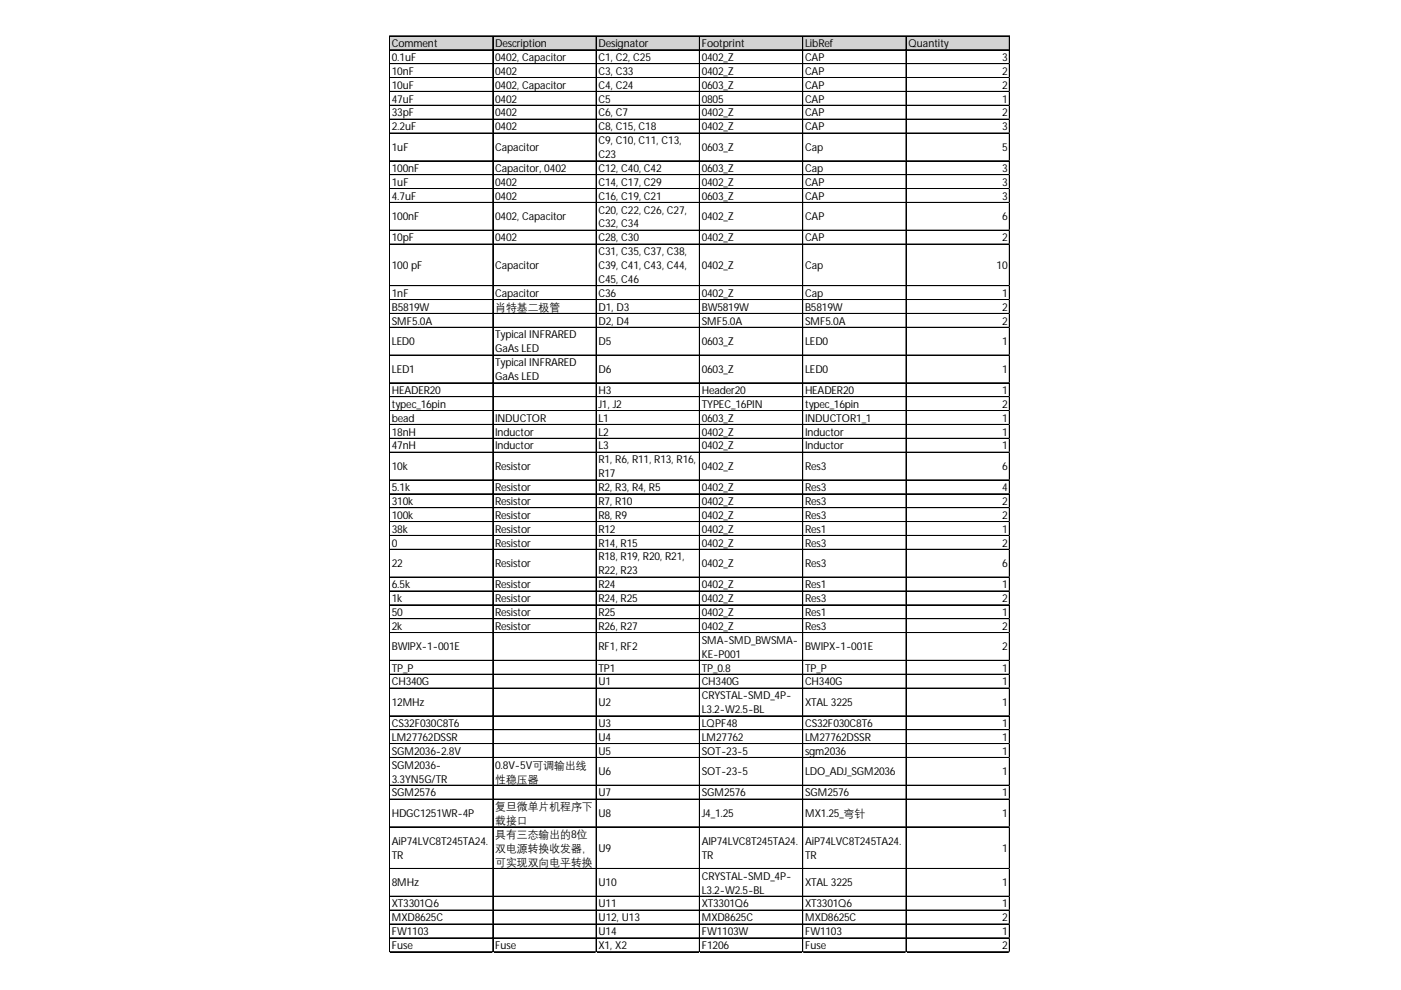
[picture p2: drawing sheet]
<svg xmlns="http://www.w3.org/2000/svg" width="297mm" height="210mm" viewBox="0 0 297 210" stroke-linecap="round" stroke-linejoin="round" font-family="sans-serif">
<defs><g id="words">
<g font-size="2.3">
<text x="83.1" y="10">Comment</text>
<text x="105" y="10">Description</text>
<text x="126.9" y="10">Designator</text>
<text x="148.8" y="10">Footprint</text>
<text x="170.7" y="10">LibRef</text>
<text x="192.6" y="10">Quantity</text>
<text x="83.1" y="12.9">0.1uF</text>
<text x="83.1" y="15.9">10nF</text>
<text x="105" y="12.9">0402, Capacitor</text>
<text x="105" y="15.9">0402</text>
<text x="126.9" y="12.9">C1, C2, C25</text>
<text x="126.9" y="15.9">C3, C33</text>
<text x="148.8" y="12.9">0402_Z</text>
<text x="148.8" y="15.9">0402_Z</text>
<text x="170.7" y="12.9">CAP</text>
<text x="170.7" y="15.9">CAP</text>
<text x="212.5" y="12.9">3</text>
<text x="212.5" y="15.9">2</text>
<text x="83.1" y="18.8">10uF</text>
<text x="83.1" y="21.7">47uF</text>
<text x="105" y="18.8">0402, Capacitor</text>
<text x="105" y="21.7">0402</text>
<text x="126.9" y="18.8">C4, C24</text>
<text x="126.9" y="21.7">C5</text>
<text x="148.8" y="18.8">0603_Z</text>
<text x="148.8" y="21.7">0805</text>
<text x="170.7" y="18.8">CAP</text>
<text x="170.7" y="21.7">CAP</text>
<text x="212.5" y="18.8">2</text>
<text x="212.5" y="21.7">1</text>
<text x="83.1" y="24.7">33pF</text>
<text x="83.1" y="27.6">2.2uF</text>
<text x="105" y="24.7">0402</text>
<text x="105" y="27.6">0402</text>
<text x="126.9" y="24.7">C6, C7</text>
<text x="126.9" y="27.6">C8, C15, C18</text>
<text x="148.8" y="24.7">0402_Z</text>
<text x="148.8" y="27.6">0402_Z</text>
<text x="170.7" y="24.7">CAP</text>
<text x="170.7" y="27.6">CAP</text>
<text x="212.5" y="24.7">2</text>
<text x="212.5" y="27.6">3</text>
<text x="83.1" y="32">1uF</text>
<text x="105" y="32">Capacitor</text>
<text x="126.9" y="30.6">C9, C10, C11, C13,</text>
<text x="126.9" y="33.5">C23</text>
<text x="148.8" y="32">0603_Z</text>
<text x="170.7" y="32">Cap</text>
<text x="212.5" y="32">5</text>
<text x="83.1" y="36.5">100nF</text>
<text x="83.1" y="39.4">1uF</text>
<text x="105" y="36.5">Capacitor, 0402</text>
<text x="105" y="39.4">0402</text>
<text x="126.9" y="36.5">C12, C40, C42</text>
<text x="126.9" y="39.4">C14, C17, C29</text>
<text x="148.8" y="36.5">0603_Z</text>
<text x="148.8" y="39.4">0402_Z</text>
<text x="170.7" y="36.5">Cap</text>
<text x="170.7" y="39.4">CAP</text>
<text x="212.5" y="36.5">3</text>
<text x="212.5" y="39.4">3</text>
<text x="83.1" y="42.3">4.7uF</text>
<text x="83.1" y="46.7">100nF</text>
<text x="105" y="42.3">0402</text>
<text x="105" y="46.7">0402, Capacitor</text>
<text x="126.9" y="42.3">C16, C19, C21</text>
<text x="126.9" y="45.3">C20, C22, C26, C27,</text>
<text x="148.8" y="42.3">0603_Z</text>
<text x="148.8" y="46.7">0402_Z</text>
<text x="170.7" y="42.3">CAP</text>
<text x="170.7" y="46.7">CAP</text>
<text x="212.5" y="42.3">3</text>
<text x="212.5" y="46.7">6</text>
<text x="83.1" y="51.2">10pF</text>
<text x="105" y="51.2">0402</text>
<text x="126.9" y="48.2">C32, C34</text>
<text x="126.9" y="51.2">C28, C30</text>
<text x="148.8" y="51.2">0402_Z</text>
<text x="170.7" y="51.2">CAP</text>
<text x="212.5" y="51.2">2</text>
<text x="83.1" y="57.1">100pF</text>
<text x="105" y="57.1">Capacitor</text>
<text x="126.9" y="54.1">C31, C35, C37, C38,</text>
<text x="126.9" y="57.1">C39, C41, C43, C44,</text>
<text x="126.9" y="60">C45, C46</text>
<text x="148.8" y="57.1">0402_Z</text>
<text x="170.7" y="57.1">Cap</text>
<text x="211.3" y="57.1">10</text>
<text x="83.1" y="62.9">1nF</text>
<text x="83.1" y="65.9">B5819W</text>
<text x="105" y="62.9">Capacitor</text>
<text x="105" y="65.9">肖特基二极管</text>
<text x="126.9" y="62.9">C36</text>
<text x="126.9" y="65.9">D1, D3</text>
<text x="148.8" y="62.9">0402_Z</text>
<text x="148.8" y="65.9">BW5819W</text>
<text x="170.7" y="62.9">Cap</text>
<text x="170.7" y="65.9">B5819W</text>
<text x="212.5" y="62.9">1</text>
<text x="212.5" y="65.9">2</text>
<text x="83.1" y="68.8">SMF5.0A</text>
<text x="105" y="71.8">Typical INFRARED</text>
<text x="126.9" y="68.8">D2, D4</text>
<text x="148.8" y="68.8">SMF5.0A</text>
<text x="170.7" y="68.8">SMF5.0A</text>
<text x="212.5" y="68.8">2</text>
<text x="83.1" y="73.2">LED0</text>
<text x="105" y="74.7">GaAsLED</text>
<text x="105" y="77.6">Typical INFRARED</text>
<text x="126.9" y="73.2">D5</text>
<text x="148.8" y="73.2">0603_Z</text>
<text x="170.7" y="73.2">LED0</text>
<text x="212.5" y="73.2">1</text>
<text x="83.1" y="79.1">LED1</text>
<text x="83.1" y="83.5">HEADER20</text>
<text x="105" y="80.6">GaAsLED</text>
<text x="126.9" y="79.1">D6</text>
<text x="126.9" y="83.5">H3</text>
<text x="148.8" y="79.1">0603_Z</text>
<text x="148.8" y="83.5">Header20</text>
<text x="170.7" y="79.1">LED0</text>
<text x="170.7" y="83.5">HEADER20</text>
<text x="212.5" y="79.1">1</text>
<text x="212.5" y="83.5">1</text>
<text x="83.1" y="86.5">typec_16pin</text>
<text x="83.1" y="89.4">bead</text>
<text x="105" y="89.4">INDUCTOR</text>
<text x="126.9" y="86.5">J1, J2</text>
<text x="126.9" y="89.4">L1</text>
<text x="148.8" y="86.5">TYPEC_16PIN</text>
<text x="148.8" y="89.4">0603_Z</text>
<text x="170.7" y="86.5">typec_16pin</text>
<text x="170.7" y="89.4">INDUCTOR1_1</text>
<text x="212.5" y="86.5">2</text>
<text x="212.5" y="89.4">1</text>
<text x="83.1" y="92.4">18nH</text>
<text x="83.1" y="95.3">47nH</text>
<text x="105" y="92.4">Inductor</text>
<text x="105" y="95.3">Inductor</text>
<text x="126.9" y="92.4">L2</text>
<text x="126.9" y="95.3">L3</text>
<text x="148.8" y="92.4">0402_Z</text>
<text x="148.8" y="95.3">0402_Z</text>
<text x="170.7" y="92.4">Inductor</text>
<text x="170.7" y="95.3">Inductor</text>
<text x="212.5" y="92.4">1</text>
<text x="212.5" y="95.3">1</text>
<text x="83.1" y="99.7">10k</text>
<text x="105" y="99.7">Resistor</text>
<text x="126.9" y="98.2">R1, R6, R11, R13, R16,</text>
<text x="126.9" y="101.2">R17</text>
<text x="148.8" y="99.7">0402_Z</text>
<text x="170.7" y="99.7">Res3</text>
<text x="212.5" y="99.7">6</text>
<text x="83.1" y="104.1">5.1k</text>
<text x="83.1" y="107.1">310k</text>
<text x="105" y="104.1">Resistor</text>
<text x="105" y="107.1">Resistor</text>
<text x="126.9" y="104.1">R2, R3, R4, R5</text>
<text x="126.9" y="107.1">R7, R10</text>
<text x="148.8" y="104.1">0402_Z</text>
<text x="148.8" y="107.1">0402_Z</text>
<text x="170.7" y="104.1">Res3</text>
<text x="170.7" y="107.1">Res3</text>
<text x="212.5" y="104.1">4</text>
<text x="212.5" y="107.1">2</text>
<text x="83.1" y="110">100k</text>
<text x="83.1" y="113">38k</text>
<text x="105" y="110">Resistor</text>
<text x="105" y="113">Resistor</text>
<text x="126.9" y="110">R8, R9</text>
<text x="126.9" y="113">R12</text>
<text x="148.8" y="110">0402_Z</text>
<text x="148.8" y="113">0402_Z</text>
<text x="170.7" y="110">Res3</text>
<text x="170.7" y="113">Res1</text>
<text x="212.5" y="110">2</text>
<text x="212.5" y="113">1</text>
<text x="83.1" y="115.9">0</text>
<text x="105" y="115.9">Resistor</text>
<text x="126.9" y="115.9">R14, R15</text>
<text x="126.9" y="118.8">R18, R19, R20, R21,</text>
<text x="148.8" y="115.9">0402_Z</text>
<text x="170.7" y="115.9">Res3</text>
<text x="212.5" y="115.9">2</text>
<text x="83.1" y="120.2">22</text>
<text x="83.1" y="124.7">6.5k</text>
<text x="105" y="120.2">Resistor</text>
<text x="105" y="124.7">Resistor</text>
<text x="126.9" y="121.8">R22, R23</text>
<text x="126.9" y="124.7">R24</text>
<text x="148.8" y="120.2">0402_Z</text>
<text x="148.8" y="124.7">0402_Z</text>
<text x="170.7" y="120.2">Res3</text>
<text x="170.7" y="124.7">Res1</text>
<text x="212.5" y="120.2">6</text>
<text x="212.5" y="124.7">1</text>
<text x="83.1" y="127.7">1k</text>
<text x="83.1" y="130.6">50</text>
<text x="105" y="127.7">Resistor</text>
<text x="105" y="130.6">Resistor</text>
<text x="126.9" y="127.7">R24, R25</text>
<text x="126.9" y="130.6">R25</text>
<text x="148.8" y="127.7">0402_Z</text>
<text x="148.8" y="130.6">0402_Z</text>
<text x="170.7" y="127.7">Res3</text>
<text x="170.7" y="130.6">Res1</text>
<text x="212.5" y="127.7">2</text>
<text x="212.5" y="130.6">1</text>
<text x="83.1" y="133.5">2k</text>
<text x="83.1" y="137.9">BWIPX-1-001E</text>
<text x="105" y="133.5">Resistor</text>
<text x="126.9" y="133.5">R26, R27</text>
<text x="126.9" y="137.9">RF1, RF2</text>
<text x="148.8" y="133.5">0402_Z</text>
<text x="148.8" y="136.5">SMA-SMD_BWSMA-</text>
<text x="170.7" y="133.5">Res3</text>
<text x="170.7" y="137.9">BWIPX-1-001E</text>
<text x="212.5" y="133.5">2</text>
<text x="212.5" y="137.9">2</text>
<text x="83.1" y="142.4">TP_P</text>
<text x="126.9" y="142.4">TP1</text>
<text x="148.8" y="139.4">KE-P001</text>
<text x="148.8" y="142.4">TP_0.8</text>
<text x="170.7" y="142.4">TP_P</text>
<text x="212.5" y="142.4">1</text>
<text x="83.1" y="145.3">CH340G</text>
<text x="83.1" y="149.7">12MHz</text>
<text x="126.9" y="145.3">U1</text>
<text x="126.9" y="149.7">U2</text>
<text x="148.8" y="145.3">CH340G</text>
<text x="148.8" y="148.3">CRYSTAL-SMD_4P-</text>
<text x="170.7" y="145.3">CH340G</text>
<text x="170.7" y="149.7">XTAL 3225</text>
<text x="212.5" y="145.3">1</text>
<text x="212.5" y="149.7">1</text>
<text x="83.1" y="154.1">CS32F030C8T6</text>
<text x="126.9" y="154.1">U3</text>
<text x="148.8" y="151.2">L3.2-W2.5-BL</text>
<text x="148.8" y="154.1">LQPF48</text>
<text x="170.7" y="154.1">CS32F030C8T6</text>
<text x="212.5" y="154.1">1</text>
<text x="83.1" y="157.1">LM27762DSSR</text>
<text x="83.1" y="160">SGM2036-2.8V</text>
<text x="126.9" y="157.1">U4</text>
<text x="126.9" y="160">U5</text>
<text x="148.8" y="157.1">LM27762</text>
<text x="148.8" y="160">SOT-23-5</text>
<text x="170.7" y="157.1">LM27762DSSR</text>
<text x="170.7" y="160">sgm2036</text>
<text x="212.5" y="157.1">1</text>
<text x="212.5" y="160">1</text>
<text x="83.1" y="163">SGM2036-</text>
<text x="83.1" y="165.9">3.3YN5G/TR</text>
<text x="105" y="163">0.8V-5V可调输出线</text>
<text x="105" y="165.9">性稳压器</text>
<text x="126.9" y="164.4">U6</text>
<text x="148.8" y="164.4">SOT-23-5</text>
<text x="170.7" y="164.4">LDO_ADJ_SGM2036</text>
<text x="212.5" y="164.4">1</text>
<text x="83.1" y="168.9">SGM2576</text>
<text x="83.1" y="173.2">HDGC1251WR-4P</text>
<text x="105" y="171.8">复旦微单片机程序下</text>
<text x="126.9" y="168.9">U7</text>
<text x="126.9" y="173.2">U8</text>
<text x="148.8" y="168.9">SGM2576</text>
<text x="148.8" y="173.2">J4_1.25</text>
<text x="170.7" y="168.9">SGM2576</text>
<text x="170.7" y="173.2">MX1.25_弯针</text>
<text x="212.5" y="168.9">1</text>
<text x="212.5" y="173.2">1</text>
<text x="83.1" y="179.1">AiP74LVC8T245TA24.</text>
<text x="105" y="174.7">载接口</text>
<text x="105" y="177.7">具有三态输出的8位</text>
<text x="148.8" y="179.1">AIP74LVC8T245TA24.</text>
<text x="170.7" y="179.1">AiP74LVC8T245TA24.</text>
<text x="83.1" y="182">TR</text>
<text x="105" y="180.6">双电源转换收发器，</text>
<text x="105" y="183.6">可实现双向电平转换</text>
<text x="126.9" y="180.6">U9</text>
<text x="148.8" y="182">TR</text>
<text x="170.7" y="182">TR</text>
<text x="212.5" y="180.6">1</text>
<text x="83.1" y="187.9">8MHz</text>
<text x="126.9" y="187.9">U10</text>
<text x="148.8" y="186.5">CRYSTAL-SMD_4P-</text>
<text x="148.8" y="189.4">L3.2-W2.5-BL</text>
<text x="170.7" y="187.9">XTAL 3225</text>
<text x="212.5" y="187.9">1</text>
<text x="83.1" y="192.4">XT3301Q6</text>
<text x="83.1" y="195.3">MXD8625C</text>
<text x="126.9" y="192.4">U11</text>
<text x="126.9" y="195.3">U12, U13</text>
<text x="148.8" y="192.4">XT3301Q6</text>
<text x="148.8" y="195.3">MXD8625C</text>
<text x="170.7" y="192.4">XT3301Q6</text>
<text x="170.7" y="195.3">MXD8625C</text>
<text x="212.5" y="192.4">1</text>
<text x="212.5" y="195.3">2</text>
<text x="83.1" y="198.3">FW1103</text>
<text x="83.1" y="201.2">Fuse</text>
<text x="105" y="201.2">Fuse</text>
<text x="126.9" y="198.3">U14</text>
<text x="126.9" y="201.2">X1, X2</text>
<text x="148.8" y="198.3">FW1103W</text>
<text x="148.8" y="201.2">F1206</text>
<text x="170.7" y="198.3">FW1103</text>
<text x="170.7" y="201.2">Fuse</text>
<text x="212.5" y="198.3">1</text>
<text x="212.5" y="201.2">2</text>
</g>
</g></defs>
<path d="M82.6 7.7h131.6v3h-131.6z" fill="#d3d3d3"/>
<g fill="none" stroke="#000" stroke-width=".21">
<path d="M82.6 7.6v194.3M82.7 7.6h131.4M82.7 7.7h131.4M82.7 10.5h131.4M82.7 10.6h131.4M82.7 13.5h131.4M82.7 13.6h131.4M82.7 16.4h131.4M82.7 16.5h131.4M82.7 19.4h131.4M104.5 7.7v194.2M126.4 7.7v194.2"/>
<path d="M148.3 7.7v194.2M170.2 7.7v194.2M192.1 7.7v194.2M214 7.7v194.2M214.1 7.7v194.2M82.7 22.3h131.4M82.7 22.4h131.4M82.7 25.3h131.4M82.7 28.2h131.4M82.7 28.3h131.4M82.7 34.1h131.4M82.7 37h131.4"/>
<path d="M82.7 37.1h131.4M82.7 40h131.4M82.7 42.9h131.4M82.7 43h131.4M82.7 48.8h131.4M82.7 48.9h131.4M82.7 51.7h131.4M82.7 51.8h131.4M82.7 60.6h131.4M82.7 63.5h131.4M82.7 63.6h131.4M82.7 66.4h131.4"/>
<path d="M82.7 66.5h131.4M82.7 69.4h131.4M82.7 69.5h131.4M82.7 75.3h131.4M82.7 81.2h131.4M82.7 84.1h131.4M82.7 84.2h131.4M82.7 87h131.4M82.7 87.1h131.4M82.7 90h131.4M82.7 92.9h131.4M82.7 93h131.4"/>
<path d="M82.7 95.9h131.4M82.7 101.8h131.4M82.7 104.7h131.4M82.7 104.8h131.4M82.7 107.6h131.4M82.7 107.7h131.4M82.7 110.6h131.4M82.7 113.5h131.4M82.7 113.6h131.4M82.7 116.5h131.4M82.7 122.3h131.4M82.7 122.4h131.4"/>
<path d="M82.7 125.3h131.4M82.7 125.4h131.4M82.7 128.2h131.4M82.7 128.3h131.4M82.7 131.2h131.4M82.7 134.1h131.4M82.7 134.2h131.4M82.7 140h131.4M82.7 140.1h131.4M82.7 142.9h131.4M82.7 143h131.4M82.7 145.9h131.4"/>
<path d="M82.7 151.8h131.4M82.7 154.7h131.4M82.7 154.8h131.4M82.7 157.7h131.4M82.7 160.6h131.4M82.7 160.7h131.4M82.7 166.5h131.4M82.7 169.4h131.4M82.7 169.5h131.4M82.7 175.3h131.4M82.7 175.4h131.4M82.7 184.1h131.4"/>
<path d="M82.7 184.2h131.4M82.7 190h131.4M82.7 190.1h131.4M82.7 193h131.4M82.7 195.9h131.4M82.7 196h131.4M82.7 198.8h131.4M82.7 198.9h131.4M82.7 201.8h131.4"/>
</g>
<path d="M82.6 201.9v.1" fill="none" stroke="#e0e0e0" stroke-width=".21"/>
<path d="M82.6 201.9l.1 .1z" fill="#e0e0e0"/>
<path d="M104.5 201.9v.1" fill="none" stroke="#e0e0e0" stroke-width=".21"/>
<path d="M104.5 201.9l.1 .1z" fill="#e0e0e0"/>
<path d="M126.4 201.9v.1" fill="none" stroke="#e0e0e0" stroke-width=".21"/>
<path d="M126.4 201.9l.1 .1z" fill="#e0e0e0"/>
<path d="M148.3 201.9v.1" fill="none" stroke="#e0e0e0" stroke-width=".21"/>
<path d="M148.3 201.9l.1 .1z" fill="#e0e0e0"/>
<path d="M170.2 201.9v.1" fill="none" stroke="#e0e0e0" stroke-width=".21"/>
<path d="M170.2 201.9l.1 .1z" fill="#e0e0e0"/>
<path d="M192.1 201.9v.1" fill="none" stroke="#e0e0e0" stroke-width=".21"/>
<path d="M192.1 201.9l.1 .1z" fill="#e0e0e0"/>
<path d="M214 201.9v.1" fill="none" stroke="#e0e0e0" stroke-width=".21"/>
<path d="M214 201.9l.1 .1z" fill="#e0e0e0"/>
<path d="M214.1 13.5h.1" fill="none" stroke="#e0e0e0" stroke-width=".21"/>
<path d="M214.1 13.5l.1 .1z" fill="#e0e0e0"/>
<path d="M214.1 16.4h.1" fill="none" stroke="#e0e0e0" stroke-width=".21"/>
<path d="M214.1 16.4l.1 .2z" fill="#e0e0e0"/>
<path d="M214.1 19.4h.1" fill="none" stroke="#e0e0e0" stroke-width=".21"/>
<path d="M214.1 19.4l.1 .1z" fill="#e0e0e0"/>
<path d="M214.1 22.3h.1" fill="none" stroke="#e0e0e0" stroke-width=".21"/>
<path d="M214.1 22.3l.1 .1z" fill="#e0e0e0"/>
<path d="M214.1 25.3h.1" fill="none" stroke="#e0e0e0" stroke-width=".21"/>
<path d="M214.1 25.3l.1 .1z" fill="#e0e0e0"/>
<path d="M214.1 28.2h.1" fill="none" stroke="#e0e0e0" stroke-width=".21"/>
<path d="M214.1 28.2l.1 .1z" fill="#e0e0e0"/>
<path d="M214.1 34.1h.1" fill="none" stroke="#e0e0e0" stroke-width=".21"/>
<path d="M214.1 34.1l.1 .1z" fill="#e0e0e0"/>
<path d="M214.1 37h.1" fill="none" stroke="#e0e0e0" stroke-width=".21"/>
<path d="M214.1 37l.1 .2z" fill="#e0e0e0"/>
<path d="M214.1 40h.1" fill="none" stroke="#e0e0e0" stroke-width=".21"/>
<path d="M214.1 40l.1 .1z" fill="#e0e0e0"/>
<path d="M214.1 42.9h.1" fill="none" stroke="#e0e0e0" stroke-width=".21"/>
<path d="M214.1 42.9l.1 .1z" fill="#e0e0e0"/>
<path d="M214.1 48.8h.1" fill="none" stroke="#e0e0e0" stroke-width=".21"/>
<path d="M214.1 48.8l.1 .1z" fill="#e0e0e0"/>
<path d="M214.1 51.7h.1" fill="none" stroke="#e0e0e0" stroke-width=".21"/>
<path d="M214.1 51.7l.1 .2z" fill="#e0e0e0"/>
<path d="M214.1 60.6h.1" fill="none" stroke="#e0e0e0" stroke-width=".21"/>
<path d="M214.1 60.6l.1 .1z" fill="#e0e0e0"/>
<path d="M214.1 63.5h.1" fill="none" stroke="#e0e0e0" stroke-width=".21"/>
<path d="M214.1 63.5l.1 .1z" fill="#e0e0e0"/>
<path d="M214.1 66.4h.1" fill="none" stroke="#e0e0e0" stroke-width=".21"/>
<path d="M214.1 66.4l.1 .2z" fill="#e0e0e0"/>
<path d="M214.1 69.4h.1" fill="none" stroke="#e0e0e0" stroke-width=".21"/>
<path d="M214.1 69.4l.1 .1z" fill="#e0e0e0"/>
<path d="M214.1 75.3h.1" fill="none" stroke="#e0e0e0" stroke-width=".21"/>
<path d="M214.1 75.3l.1 .1z" fill="#e0e0e0"/>
<path d="M214.1 81.2h.1" fill="none" stroke="#e0e0e0" stroke-width=".21"/>
<path d="M214.1 81.2l.1 .1z" fill="#e0e0e0"/>
<path d="M214.1 84.1h.1" fill="none" stroke="#e0e0e0" stroke-width=".21"/>
<path d="M214.1 84.1l.1 .1z" fill="#e0e0e0"/>
<path d="M214.1 87h.1" fill="none" stroke="#e0e0e0" stroke-width=".21"/>
<path d="M214.1 87l.1 .2z" fill="#e0e0e0"/>
<path d="M214.1 90h.1" fill="none" stroke="#e0e0e0" stroke-width=".21"/>
<path d="M214.1 90l.1 .1z" fill="#e0e0e0"/>
<path d="M214.1 92.9h.1" fill="none" stroke="#e0e0e0" stroke-width=".21"/>
<path d="M214.1 92.9l.1 .2z" fill="#e0e0e0"/>
<path d="M214.1 95.9h.1" fill="none" stroke="#e0e0e0" stroke-width=".21"/>
<path d="M214.1 95.9l.1 .1z" fill="#e0e0e0"/>
<path d="M214.1 101.8h.1" fill="none" stroke="#e0e0e0" stroke-width=".21"/>
<path d="M214.1 101.8l.1 .1z" fill="#e0e0e0"/>
<path d="M214.1 104.7h.1" fill="none" stroke="#e0e0e0" stroke-width=".21"/>
<path d="M214.1 104.7l.1 .1z" fill="#e0e0e0"/>
<path d="M214.1 107.6h.1" fill="none" stroke="#e0e0e0" stroke-width=".21"/>
<path d="M214.1 107.6l.1 .2z" fill="#e0e0e0"/>
<path d="M214.1 110.6h.1" fill="none" stroke="#e0e0e0" stroke-width=".21"/>
<path d="M214.1 110.6l.1 .1z" fill="#e0e0e0"/>
<path d="M214.1 113.5h.1" fill="none" stroke="#e0e0e0" stroke-width=".21"/>
<path d="M214.1 113.5l.1 .1z" fill="#e0e0e0"/>
<path d="M214.1 116.5h.1" fill="none" stroke="#e0e0e0" stroke-width=".21"/>
<path d="M214.1 116.5l.1 .1z" fill="#e0e0e0"/>
<path d="M214.1 122.3h.1" fill="none" stroke="#e0e0e0" stroke-width=".21"/>
<path d="M214.1 122.3l.1 .2z" fill="#e0e0e0"/>
<path d="M214.1 125.3h.1" fill="none" stroke="#e0e0e0" stroke-width=".21"/>
<path d="M214.1 125.3l.1 .1z" fill="#e0e0e0"/>
<path d="M214.1 128.2h.1" fill="none" stroke="#e0e0e0" stroke-width=".21"/>
<path d="M214.1 128.2l.1 .2z" fill="#e0e0e0"/>
<path d="M214.1 131.2h.1" fill="none" stroke="#e0e0e0" stroke-width=".21"/>
<path d="M214.1 131.2l.1 .1z" fill="#e0e0e0"/>
<path d="M214.1 134.1h.1" fill="none" stroke="#e0e0e0" stroke-width=".21"/>
<path d="M214.1 134.1l.1 .1z" fill="#e0e0e0"/>
<path d="M214.1 140h.1" fill="none" stroke="#e0e0e0" stroke-width=".21"/>
<path d="M214.1 140l.1 .1z" fill="#e0e0e0"/>
<path d="M214.1 142.9h.1" fill="none" stroke="#e0e0e0" stroke-width=".21"/>
<path d="M214.1 142.9l.1 .2z" fill="#e0e0e0"/>
<path d="M214.1 145.9h.1" fill="none" stroke="#e0e0e0" stroke-width=".21"/>
<path d="M214.1 145.9l.1 .1z" fill="#e0e0e0"/>
<path d="M214.1 151.8h.1" fill="none" stroke="#e0e0e0" stroke-width=".21"/>
<path d="M214.1 151.8l.1 .1z" fill="#e0e0e0"/>
<path d="M214.1 154.7h.1" fill="none" stroke="#e0e0e0" stroke-width=".21"/>
<path d="M214.1 154.7l.1 .1z" fill="#e0e0e0"/>
<path d="M214.1 157.7h.1" fill="none" stroke="#e0e0e0" stroke-width=".21"/>
<path d="M214.1 157.7l.1 .1z" fill="#e0e0e0"/>
<path d="M214.1 160.6h.1" fill="none" stroke="#e0e0e0" stroke-width=".21"/>
<path d="M214.1 160.6l.1 .1z" fill="#e0e0e0"/>
<path d="M214.1 166.5h.1" fill="none" stroke="#e0e0e0" stroke-width=".21"/>
<path d="M214.1 166.5l.1 .1z" fill="#e0e0e0"/>
<path d="M214.1 169.4h.1" fill="none" stroke="#e0e0e0" stroke-width=".21"/>
<path d="M214.1 169.4l.1 .1z" fill="#e0e0e0"/>
<path d="M214.1 175.3h.1" fill="none" stroke="#e0e0e0" stroke-width=".21"/>
<path d="M214.1 175.3l.1 .1z" fill="#e0e0e0"/>
<path d="M214.1 184.1h.1" fill="none" stroke="#e0e0e0" stroke-width=".21"/>
<path d="M214.1 184.1l.1 .2z" fill="#e0e0e0"/>
<path d="M214.1 190h.1" fill="none" stroke="#e0e0e0" stroke-width=".21"/>
<path d="M214.1 190l.1 .1z" fill="#e0e0e0"/>
<path d="M214.1 193h.1" fill="none" stroke="#e0e0e0" stroke-width=".21"/>
<path d="M214.1 193l.1 .1z" fill="#e0e0e0"/>
<path d="M214.1 195.9h.1" fill="none" stroke="#e0e0e0" stroke-width=".21"/>
<path d="M214.1 195.9l.1 .1z" fill="#e0e0e0"/>
<path d="M214.1 198.8h.1" fill="none" stroke="#e0e0e0" stroke-width=".21"/>
<path d="M214.1 198.8l.1 .2z" fill="#e0e0e0"/>
<path d="M214.1 201.8h.1" fill="none" stroke="#e0e0e0" stroke-width=".21"/>
<path d="M214.1 201.8l.1 .1z" fill="#e0e0e0"/>
<use href="#words"/>
</svg>
